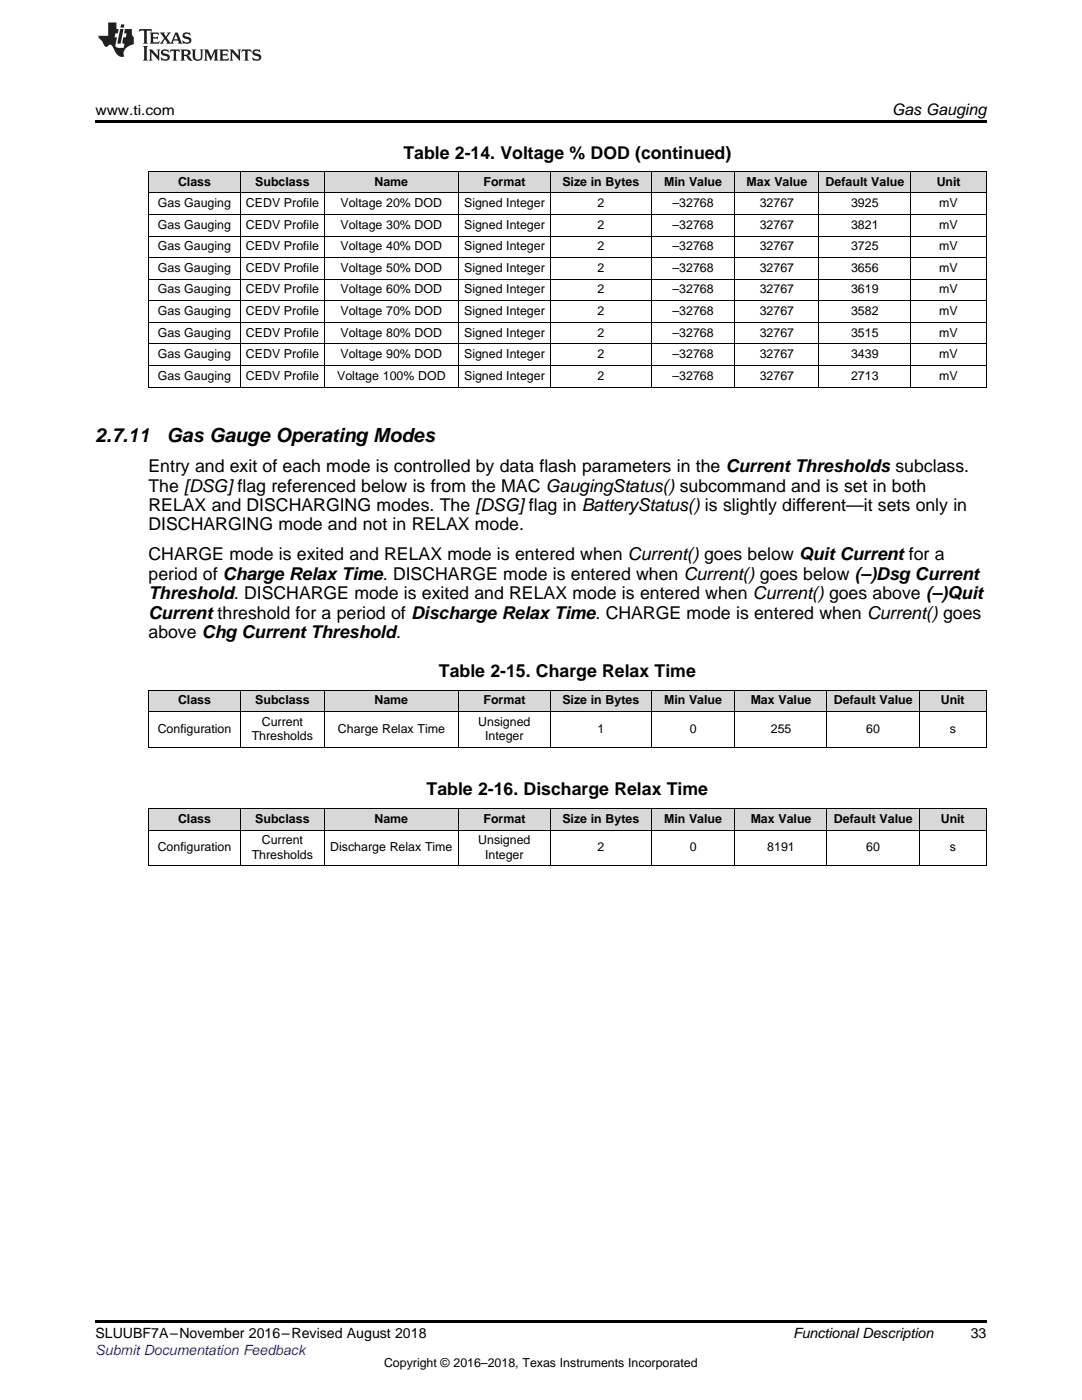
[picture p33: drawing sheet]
<svg xmlns="http://www.w3.org/2000/svg" width="216mm" height="279mm" viewBox="0 0 216 279" stroke-linecap="round" stroke-linejoin="round" font-family="sans-serif">
<defs><g id="words">
<g font-size="3.9">
<text x="19" y="88.2">2.7.11</text>
<text x="33.3" y="88.2">Gas Gauge Operating Modes</text>
</g>
<g font-size="3.5">
<text x="80.5" y="31.8">Table 2-14. Voltage % DOD (continued)</text>
<text x="29.6" y="94.2">Entry and exit of each mode is controlled by data flash parameters in the Current Thresholds subclass.</text>
<text x="29.6" y="98.1">The [DSG] flag referenced below is from the MAC GaugingStatus() subcommand and is set in both</text>
<text x="29.6" y="102">RELAX and DISCHARGING modes. The [DSG] flag in BatteryStatus() is slightly different—it sets only in</text>
<text x="29.6" y="105.9">DISCHARGING mode and not in RELAX mode.</text>
<text x="29.6" y="111.8">CHARGE mode is exited and RELAX mode is entered when Current() goes below Quit Current for a</text>
<text x="29.6" y="115.7">period of Charge Relax Time. DISCHARGE mode is entered when Current() goes below (–)Dsg Current</text>
<text x="29.6" y="119.6">Threshold. DISCHARGE mode is exited and RELAX mode is entered when Current() goes above (–)Quit</text>
<text x="29.6" y="123.5">Current threshold for a period of Discharge Relax Time. CHARGE mode is entered when Current() goes</text>
<text x="29.6" y="127.4">above Chg Current Threshold.</text>
<text x="87.6" y="135.1">Table 2-15. Charge Relax Time</text>
<text x="85.1" y="158.8">Table 2-16. Discharge Relax Time</text>
</g>
<text font-size="3.2" x="178" y="23">Gas Gauging</text>
<g font-size="2.8">
<text x="19" y="23">www.ti.com</text>
<text x="19" y="267.1">SLUUBF7A–November 2016–Revised August 2018</text>
<text x="158.3" y="267.1">Functional Description</text>
<text x="193.7" y="267">33</text>
</g>
<text font-size="2.8" fill="#00f" x="19" y="270.4">Submit Documentation Feedback</text>
<g font-size="2.5">
<text x="31.5" y="41.3">Gas Gauging</text>
<text x="35.5" y="37">Class</text>
<text x="49.1" y="41.3">CEDV Profile</text>
<text x="50.9" y="37">Subclass</text>
<text x="67.9" y="41.3">Voltage 20% DOD</text>
<text x="74.7" y="37">Name</text>
<text x="92.6" y="41.3">Signed Integer</text>
<text x="96.5" y="37">Format</text>
<text x="112.2" y="37">Size in Bytes</text>
<text x="119.2" y="41.3">2</text>
<text x="132.5" y="37">Min Value</text>
<text x="134.2" y="41.3">–32768</text>
<text x="149" y="37">Max Value</text>
<text x="151.6" y="41.3">32767</text>
<text x="164.7" y="37">Default Value</text>
<text x="169.8" y="41.3">3925</text>
<text x="186.9" y="37">Unit</text>
<text x="187.4" y="41.3">mV</text>
<text x="31.5" y="45.6">Gas Gauging</text>
<text x="49.1" y="45.6">CEDV Profile</text>
<text x="67.9" y="45.6">Voltage 30% DOD</text>
<text x="92.6" y="45.6">Signed Integer</text>
<text x="119.2" y="45.6">2</text>
<text x="134.2" y="45.6">–32768</text>
<text x="151.6" y="45.6">32767</text>
<text x="169.8" y="45.6">3821</text>
<text x="187.4" y="45.6">mV</text>
<text x="31.5" y="50">Gas Gauging</text>
<text x="49.1" y="50">CEDV Profile</text>
<text x="67.9" y="50">Voltage 40% DOD</text>
<text x="92.6" y="50">Signed Integer</text>
<text x="119.2" y="50">2</text>
<text x="134.2" y="50">–32768</text>
<text x="151.6" y="50">32767</text>
<text x="169.8" y="50">3725</text>
<text x="187.4" y="50">mV</text>
<text x="31.5" y="54.3">Gas Gauging</text>
<text x="31.5" y="58.6">Gas Gauging</text>
<text x="49.1" y="54.3">CEDV Profile</text>
<text x="49.1" y="58.6">CEDV Profile</text>
<text x="67.9" y="54.3">Voltage 50% DOD</text>
<text x="67.9" y="58.6">Voltage 60% DOD</text>
<text x="92.6" y="54.3">Signed Integer</text>
<text x="92.6" y="58.6">Signed Integer</text>
<text x="119.2" y="54.3">2</text>
<text x="119.2" y="58.6">2</text>
<text x="134.2" y="54.3">–32768</text>
<text x="134.2" y="58.6">–32768</text>
<text x="151.6" y="54.3">32767</text>
<text x="151.6" y="58.6">32767</text>
<text x="169.8" y="54.3">3656</text>
<text x="169.8" y="58.6">3619</text>
<text x="187.4" y="54.3">mV</text>
<text x="187.4" y="58.6">mV</text>
<text x="31.5" y="62.9">Gas Gauging</text>
<text x="49.1" y="62.9">CEDV Profile</text>
<text x="67.9" y="62.9">Voltage 70% DOD</text>
<text x="92.6" y="62.9">Signed Integer</text>
<text x="119.2" y="62.9">2</text>
<text x="134.2" y="62.9">–32768</text>
<text x="151.6" y="62.9">32767</text>
<text x="169.8" y="62.9">3582</text>
<text x="187.4" y="62.9">mV</text>
<text x="31.5" y="67.2">Gas Gauging</text>
<text x="31.5" y="71.5">Gas Gauging</text>
<text x="49.1" y="67.2">CEDV Profile</text>
<text x="49.1" y="71.5">CEDV Profile</text>
<text x="67.9" y="67.2">Voltage 80% DOD</text>
<text x="67.9" y="71.5">Voltage 90% DOD</text>
<text x="92.6" y="67.2">Signed Integer</text>
<text x="92.6" y="71.5">Signed Integer</text>
<text x="119.2" y="67.2">2</text>
<text x="119.2" y="71.5">2</text>
<text x="134.2" y="67.2">–32768</text>
<text x="134.2" y="71.5">–32768</text>
<text x="151.6" y="67.2">32767</text>
<text x="151.6" y="71.5">32767</text>
<text x="169.8" y="67.2">3515</text>
<text x="169.8" y="71.5">3439</text>
<text x="187.4" y="67.2">mV</text>
<text x="187.4" y="71.5">mV</text>
<text x="31.5" y="75.8">Gas Gauging</text>
<text x="49.1" y="75.8">CEDV Profile</text>
<text x="67.3" y="75.8">Voltage 100% DOD</text>
<text x="92.6" y="75.8">Signed Integer</text>
<text x="119.2" y="75.8">2</text>
<text x="134.2" y="75.8">–32768</text>
<text x="151.6" y="75.8">32767</text>
<text x="169.8" y="75.8">2713</text>
<text x="187.4" y="75.8">mV</text>
<text x="35.5" y="140.6">Class</text>
<text x="50.9" y="140.6">Subclass</text>
<text x="74.7" y="140.6">Name</text>
<text x="96.5" y="140.6">Format</text>
<text x="112.2" y="140.6">Size in Bytes</text>
<text x="132.5" y="140.6">Min Value</text>
<text x="149.8" y="140.6">Max Value</text>
<text x="166.4" y="140.6">Default Value</text>
<text x="187.7" y="140.6">Unit</text>
<text x="31.5" y="146.3">Configuration</text>
<text x="50.2" y="147.7">Thresholds</text>
<text x="52.2" y="144.9">Current</text>
<text x="67.4" y="146.3">Charge Relax Time</text>
<text x="95.4" y="144.9">Unsigned</text>
<text x="96.8" y="147.7">Integer</text>
<text x="119.2" y="146.3">1</text>
<text x="137.6" y="146.3">0</text>
<text x="153.8" y="146.3">255</text>
<text x="172.9" y="146.3">60</text>
<text x="189.5" y="146.3">s</text>
<text x="35.5" y="164.2">Class</text>
<text x="50.9" y="164.2">Subclass</text>
<text x="74.7" y="164.2">Name</text>
<text x="96.5" y="164.2">Format</text>
<text x="112.2" y="164.2">Size in Bytes</text>
<text x="132.5" y="164.2">Min Value</text>
<text x="149.8" y="164.2">Max Value</text>
<text x="166.4" y="164.2">Default Value</text>
<text x="187.7" y="164.2">Unit</text>
<text x="31.5" y="169.9">Configuration</text>
<text x="50.2" y="171.3">Thresholds</text>
<text x="52.2" y="168.5">Current</text>
<text x="65.9" y="169.9">Discharge Relax Time</text>
<text x="95.4" y="168.5">Unsigned</text>
<text x="96.8" y="171.3">Integer</text>
<text x="119.2" y="169.9">2</text>
<text x="137.6" y="169.9">0</text>
<text x="153.1" y="169.9">8191</text>
<text x="172.9" y="169.9">60</text>
<text x="189.5" y="169.9">s</text>
<text x="76.6" y="272.7">Copyright © 2016–2018, Texas Instruments Incorporated</text>
</g>
</g></defs>
<g fill="#d8d8d8">
<path d="M29.6 161.4h18.4v4.3h-18.4z"/>
<path d="M48 161.4h16.7v4.3h-16.7z"/>
<path d="M64.7 161.4h26.8v4.3h-26.8z"/>
<path d="M91.5 161.4h18.4v4.3h-18.4z"/>
<path d="M109.9 161.4h20.1v4.3h-20.1z"/>
<path d="M130 161.4h16.7v4.3h-16.7z"/>
<path d="M146.7 161.4h18.4v4.3h-18.4z"/>
<path d="M165.1 161.4h18.3v4.3h-18.3z"/>
<path d="M183.4 161.4h13.4v4.3h-13.4z"/>
<path d="M29.6 137.8h18.4v4.3h-18.4z"/>
<path d="M48 137.8h16.7v4.3h-16.7z"/>
<path d="M64.7 137.8h26.8v4.3h-26.8z"/>
<path d="M91.5 137.8h18.4v4.3h-18.4z"/>
<path d="M109.9 137.8h20.1v4.3h-20.1z"/>
<path d="M130 137.8h16.7v4.3h-16.7z"/>
<path d="M146.7 137.8h18.4v4.3h-18.4z"/>
<path d="M165.1 137.8h18.3v4.3h-18.3z"/>
<path d="M183.4 137.8h13.4v4.3h-13.4z"/>
<path d="M29.6 34.3h18.4v4.3h-18.4z"/>
<path d="M48 34.3h16.7v4.3h-16.7z"/>
<path d="M64.7 34.3h26.8v4.3h-26.8z"/>
<path d="M91.5 34.3h18.4v4.3h-18.4z"/>
<path d="M109.9 34.3h20.1v4.3h-20.1z"/>
<path d="M130 34.3h16.7v4.3h-16.7z"/>
<path d="M146.7 34.3h16.7v4.3h-16.7z"/>
<path d="M163.4 34.3h18.4v4.3h-18.4z"/>
<path d="M181.8 34.3h15v4.3h-15z"/>
</g>
<path d="M19 24h177.8v.6h-177.8zM19 263.5h177.8v.6h-177.8z" fill="#000"/>
<g fill="none" stroke="#000" stroke-width=".2">
<path d="M29.6 38.5h167.2M29.6 34.2h167.2M29.7 34.3v43M48 34.3v43M64.7 34.3v43M91.4 34.3v43M109.8 34.3v43M129.9 34.3v43M146.6 34.3v43M163.4 34.3v43M181.7 34.3v43M196.8 34.3v43"/>
<path d="M29.6 55.7h167.2M29.6 51.4h167.2M29.6 47.1h167.2M29.6 42.8h167.2M29.6 77.2h167.2M29.6 72.9h167.2M29.6 68.6h167.2M29.6 64.3h167.2M29.6 60h167.2M29.6 137.7h167.2M29.7 137.8v11.4M48 137.8v11.4"/>
<path d="M64.7 137.8v11.4M91.4 137.8v11.4M109.8 137.8v11.4M129.9 137.8v11.4M146.6 137.8v11.4M165 137.8v11.4M183.4 137.8v11.4M196.8 137.8v11.4M29.6 149.2h167.2M29.6 142h167.2M29.6 172.8h167.2M29.6 165.7h167.2"/>
<path d="M29.6 161.4h167.2M29.7 161.4v11.5M48 161.4v11.5M64.7 161.4v11.5M91.4 161.4v11.5M109.8 161.4v11.5M129.9 161.4v11.5M146.6 161.4v11.5M165 161.4v11.5M183.4 161.4v11.5M196.8 161.4v11.5"/>
</g>
<g fill="#231f20">
<path d="M27.8 5.8l-.1 .6 .5-.3h.5l.1 .2v2.1l-.3 .3h1l-.2-.3v-2.1v-.2h.6l.4 .3-.1-.6zM29.9 6.5l.2 .4v1.5l-.2 .3h1.8l.1-.5a1.04 1.04 0 0 1-1.2 .1v-.6h.5l.4 .2v-.7l-.4 .2h-.5v-.6h.8l.3 .2-.1-.5zM31.9 6.5l.9 1.1-1 1.1h.9l-.2-.2 .4-.7 .5 .7-.2 .2h1.5l-.2-.2 .1-.4h.9l.2 .4-.2 .2h.9l-.2-.3-.7-1.9h-.5l-.9 2.1-.8-1.1 .8-1h-.8l.2 .3-.4 .5-.4-.6 .2-.2zM35.1 6.9l.4 .9h-.8zM36.6 6.6a.63 .63 0 0 0-.2 .7 .63 .63 0 0 0 .6 .4l.6 .2 .2 .2a.75 .75 0 0 1-.8 .4 .75 .75 0 0 1-.6-.5l.1 .7 .2-.1a1.11 1.11 0 0 0 1.5-.5 1.13 1.13 0 0 0-1.3-.9v-.3a1.04 1.04 0 0 1 1.1 .2l-.1-.6-.2 .1-.5-.1zM28.5 9.2l.3 .3v2.2l-.3 .4h1l-.2-.4v-2.2l.2-.3zM29.7 9.9l.2 .3v1.5l-.2 .4h.7l-.2-.4v-1.3l1.6 1.7v-1.9l.2-.3h-.7l.2 .3v.9l-1.1-1.2zM32.3 10a.62 .62 0 0 0-.2 .7 .62 .62 0 0 0 .6 .4l.6 .2 .2 .2a.76 .76 0 0 1-.8 .4 .76 .76 0 0 1-.6-.5l.1 .7 .2-.1a1.11 1.11 0 0 0 1.5-.6 1.13 1.13 0 0 0-1.3-.8v-.3a1.04 1.04 0 0 1 1.1 .1l-.1-.5-.2 .1-.5-.2zM34 9.9l-.1 .6a.61 .61 0 0 1 .7-.3l.1 1.5-.3 .4h1l-.3-.4 .1-1.5a.63 .63 0 0 1 .7 .3l-.1-.6zM36 9.9l.2 .3v1.5l-.2 .4h.9l-.2-.2v-.7l.6 .2a.76 .76 0 0 0 1.1 .6l-1-.9a.58 .58 0 0 0 .6-.6 .58 .58 0 0 0-.5-.6zM36.7 10.2l.1-.1a.45 .45 0 0 1 .6 .1 .45 .45 0 0 1 .1 .5l-.8 .2zM38.2 9.9l.2 .2a2.17 2.17 0 0 0 .4 1.9 .99 .99 0 0 0 1.6-.7v-1.1l.2-.3h-.7l.1 .2a1.92 1.92 0 0 1-.1 1.7 .6 .6 0 0 1-1-.5v-1.1l.2-.3zM40.7 9.9l.2 .3v1.5l-.2 .4h.7l-.2-.4v-1.4l.8 1.8 .9-1.8v1.4l-.2 .4h.9l-.3-.4v-1.5l.3-.3h-.8l-.6 1.4-.7-1.4zM43.7 9.9l.3 .3v1.5l-.3 .4h1.9l.1-.6a1.04 1.04 0 0 1-1.3 .2v-.6h.6l.4 .1v-.6l-.4 .2h-.6l.1-.6h.7l.4 .2-.1-.5zM45.8 9.9l.2 .3v1.5l-.2 .4h.8l-.3-.4v-1.3l1.6 1.7v-1.9l.2-.3h-.7l.2 .3v.9l-1.1-1.2zM48.3 9.9l-.1 .6a.61 .61 0 0 1 .7-.3v1.5l-.2 .4h.9l-.2-.4v-1.5a.63 .63 0 0 1 .8 .3l-.1-.6zM50.6 10a.62 .62 0 0 0-.2 .7 .62 .62 0 0 0 .6 .4l.6 .2 .1 .2a.76 .76 0 0 1-.7 .4 .76 .76 0 0 1-.6-.5l.1 .7 .1-.1a1.11 1.11 0 0 0 1.5-.6 1.13 1.13 0 0 0-1.2-.8l-.1-.3a1.04 1.04 0 0 1 1.2 .1l-.2-.5-.1 .1-.5-.2z"/>
<path d="M21.6 4.5v2.6h-2l.1 .4 .8 .9a.91 .91 0 0 0 .9 .9 .56 .56 0 0 1 .5-.4 .56 .56 0 0 1 .5 .3l.4 .8a1.53 1.53 0 0 0 2 1.3 1.54 1.54 0 0 1 1-2.1l.9-.4-.1-1.4a1.52 1.52 0 0 1-.3-1.6h-1.4l-.1 .9h.5l-.2 .8h-.5l-.2 .9v.2l.4 .1-.1 .9a1.93 1.93 0 0 1-1.6-.3l.2-1.8h-.4l.1-.8h.5l.2-.9h-.5v-1.3zM24 5.8l-.6 2.9h.7l.5-2.9zM24.2 4.9l-.2 .6h.7l.1-.6z"/>
</g>
<use href="#words"/>
</svg>
